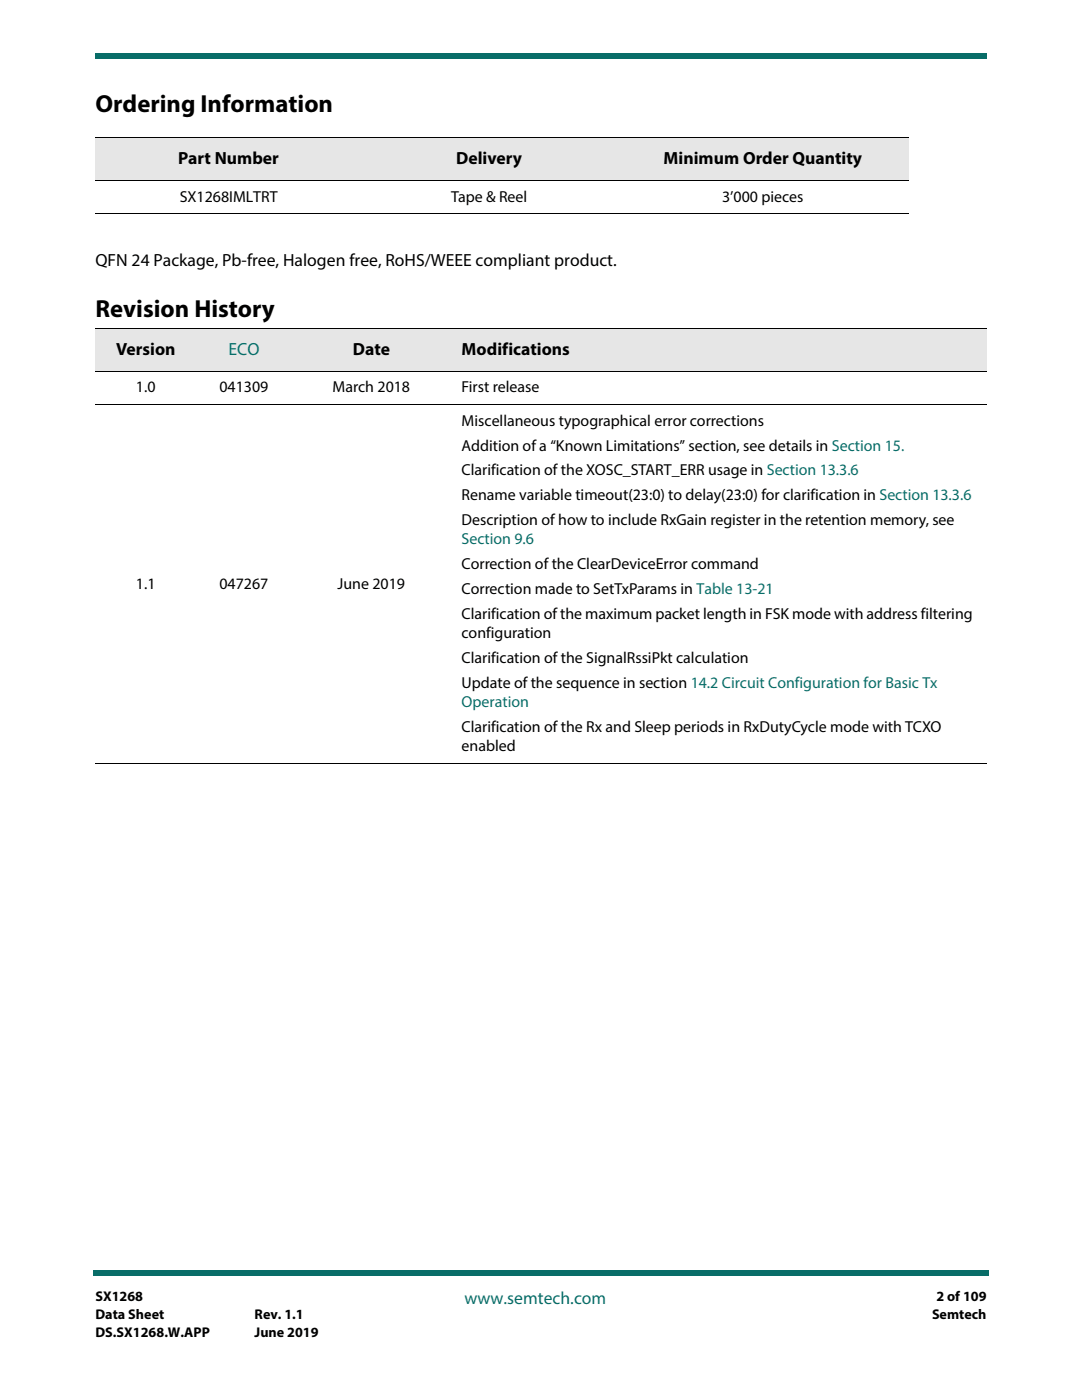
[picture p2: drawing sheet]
<svg xmlns="http://www.w3.org/2000/svg" width="216mm" height="279mm" viewBox="0 0 216 279" stroke-linecap="round" stroke-linejoin="round" font-family="sans-serif">
<defs><g id="words">
<g font-size="4.9">
<text x="19" y="22.3">Ordering Information</text>
<text x="19" y="63.3">Revision History</text>
</g>
<g font-size="3.5">
<text x="35.6" y="32.7">Part Number</text>
<text x="91" y="32.7">Delivery</text>
<text x="132.4" y="32.7">Minimum Order Quantity</text>
<text x="19" y="53.1">QFN 24 Package, Pb-free, Halogen free, RoHS/WEEE compliant product.</text>
<text x="23.2" y="70.8">Version</text>
<text x="70.4" y="70.8">Date</text>
<text x="92.1" y="70.8">Modifications</text>
</g>
<g font-size="3.5" fill="#086d68">
<text x="45.6" y="70.8">ECO</text>
<text x="92.7" y="260.2">www.semtech.com</text>
</g>
<g font-size="3.2">
<text x="35.9" y="40.2">SX1268IMLTRT</text>
<text x="90" y="40.2">Tape &amp; Reel</text>
<text x="144.1" y="40.2">3’000 pieces</text>
<text x="27.1" y="78.3">1.0</text>
<text x="43.8" y="78.3">041309</text>
<text x="66.4" y="78.3">March 2018</text>
<text x="92.1" y="78.3">First release</text>
<text x="92.1" y="85">Miscellaneous typographical error corrections</text>
<text x="92.1" y="90">Addition of a “Known Limitations” section, see details in Section 15.</text>
<text x="92.1" y="94.9">Clarification of the XOSC_START_ERR usage in Section 13.3.6</text>
<text x="92.1" y="99.8">Rename variable timeout(23:0) to delay(23:0) for clarification in Section 13.3.6</text>
<text x="92.1" y="104.8">Description of how to include RxGain register in the retention memory, see</text>
<text x="92.1" y="113.6">Correction of the ClearDeviceError command</text>
<text x="27.1" y="117.5">1.1</text>
<text x="43.8" y="117.5">047267</text>
<text x="67.4" y="117.5">June 2019</text>
<text x="92.1" y="118.5">Correction made to SetTxParams in Table 13-21</text>
<text x="92.1" y="123.5">Clarification of the maximum packet length in FSK mode with address filtering</text>
<text x="92.1" y="127.4">configuration</text>
<text x="92.1" y="132.3">Clarification of the SignalRssiPkt calculation</text>
<text x="92.1" y="137.2">Update of the sequence in section 14.2 Circuit Configuration for Basic Tx</text>
<text x="92.1" y="146">Clarification of the Rx and Sleep periods in RxDutyCycle mode with TCXO</text>
<text x="92.1" y="149.9">enabled</text>
</g>
<g font-size="3.2" fill="#086d68">
<text x="92.1" y="108.6">Section 9.6</text>
<text x="92.1" y="141.1">Operation</text>
</g>
<g font-size="2.8">
<text x="19" y="259.7">SX1268</text>
<text x="19" y="263.2">Data Sheet</text>
<text x="50.8" y="263.2">Rev. 1.1</text>
<text x="186" y="263.2">Semtech</text>
<text x="186.9" y="259.7">2 of 109</text>
<text x="19" y="266.7">DS.SX1268.W.APP</text>
<text x="50.8" y="266.7">June 2019</text>
</g>
</g></defs>
<g fill="#086d68">
<path d="M18.5 253.5h.5v1h-.5z"/>
<path d="M19 253.5h178.4v1h-178.4z"/>
</g>
<path d="M19 6.4h177.8v9.5h-177.8z" fill="#fff"/>
<g fill="#086d68">
<path d="M19 10.6v1z"/>
<path d="M19 10.6h177.8v1h-177.8z"/>
</g>
<g fill="#e6e6e6">
<path d="M19 27.5h53.2v8.5h-53.2z"/>
<path d="M72.2 27.5h50.8v8.5h-50.8z"/>
<path d="M123 27.5h58.4v8.5h-58.4z"/>
<path d="M19 65.6h20.2v8.5h-20.2z"/>
<path d="M39.2 65.6h19v8.5h-19z"/>
<path d="M58.2 65.6h31.8v8.5h-31.8z"/>
<path d="M90 65.6h106.8v8.5h-106.8z"/>
</g>
<path d="M19 27.5h162.4M19 36h162.4M19 42.7h162.4M19 65.6h177.8M19 74.1h177.8M19 80.8h177.8M19 152.4h177.8" fill="none" stroke="#000" stroke-width=".2"/>
<use href="#words"/>
</svg>
